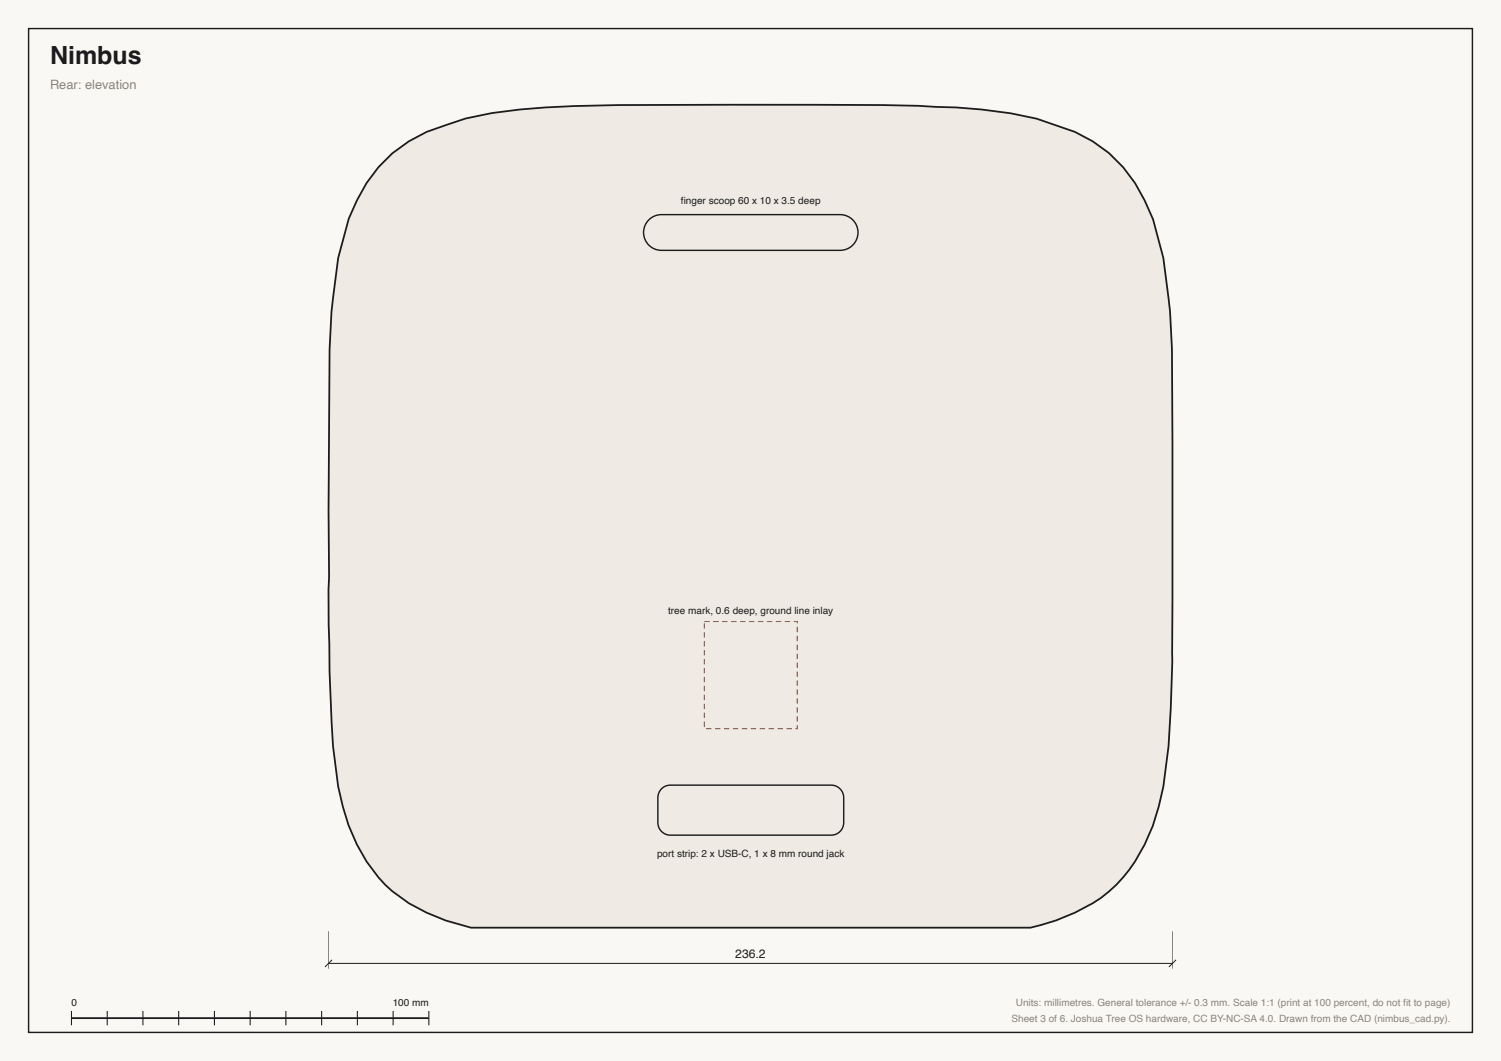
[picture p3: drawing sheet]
<svg xmlns="http://www.w3.org/2000/svg" width="420mm" height="297mm" viewBox="0 0 420 297" stroke-linecap="round" stroke-linejoin="round" font-family="sans-serif">
<defs><g id="words">
<text font-size="7" fill="#1c1c1e" x="14" y="18">Nimbus</text>
<text font-size="3.6" fill="#8a857c" x="14" y="25">Rear: elevation</text>
<text font-size="3.4" fill="#1c1c1e" x="205.7" y="268.2">236.2</text>
<g font-size="2.8" fill="#1c1c1e">
<text x="190.5" y="57.1">finger scoop 60 x 10 x 3.5 deep</text>
<text x="187" y="172">tree mark, 0.6 deep, ground line inlay</text>
<text x="183.9" y="239.8">port strip: 2 x USB-C, 1 x 8 mm round jack</text>
<text x="20" y="281.5">0</text>
<text x="109.9" y="281.5">100 mm</text>
</g>
<g font-size="2.8" fill="#8a857c">
<text x="284.2" y="281.5">Units: millimetres. General tolerance +/- 0.3 mm. Scale 1:1 (print at 100 percent, do not fit to page)</text>
<text x="283" y="286">Sheet 3 of 6. Joshua Tree OS hardware, CC BY-NC-SA 4.0. Drawn from the CAD (nimbus_cad.py).</text>
</g>
</g></defs>
<path d="M0 0h420v297h-420z" fill="#faf8f4"/>
<path d="M8 8h404v281h-404z" fill="none" stroke="#1c1c1e" stroke-width=".4"/>
<path d="M20 285h100" fill="none" stroke="#1c1c1e" stroke-width=".5"/>
<path d="M20 283v4M30 283v4M40 283v4M50 283v4M60 283v4M70 283v4M80 283v4M90 283v4M100 283v4M110 283v4M120 283v4" fill="none" stroke="#1c1c1e" stroke-width=".3"/>
<path d="M109.8 42.9l4.6-3.3 5-2.7 5.6-2a83.5 83.5 0 0 1 20.6-4.3l15-.9 12.5-.3 55-.1a483.5 483.5 0 0 1 46.5 1.3l8.3 1.1 7.2 1.5 10.7 3.7a38 38 0 0 1 19.5 19.2l2.3 5.3 2.9 10.8 1.5 11.1 .4 3.9 .5 10.6 .2 26.2a1611.5 1611.5 0 0 1-.5 74.2l-.6 10.7-1.5 11.3a52.5 52.5 0 0 1-11.2 25.4 37.1 37.1 0 0 1-13.5 9.9l-5.4 2.2-7 2h-156.6a50.9 50.9 0 0 1-24-12 47.1 47.1 0 0 1-11.9-21.9l-1.3-5.6-1.4-11.3a732.1 732.1 0 0 1-1.1-47.4l-.2-18.5 .3-45.2 .6-10.5 1.8-15.1 3-11a44.2 44.2 0 0 1 12.2-18.3z" fill-rule="evenodd" fill="#efebe4" stroke="#1c1c1e" stroke-width=".5"/>
<path d="M181.9 61.3a5 5 0 0 1 3.2-1.2h50a5 5 0 0 1 5 5 5 5 0 0 1-5 5h-50a5 5 0 0 1-4.7-3.3 5 5 0 0 1 1.5-5.5zM185.1 220.8a3.5 3.5 0 0 1 2.5-1h45a3.5 3.5 0 0 1 3.5 3.5v7a3.5 3.5 0 0 1-3.5 3.5h-45a3.5 3.5 0 0 1-3.5-3.5v-7a3.5 3.5 0 0 1 1-2.5z" fill="none" stroke="#1c1c1e" stroke-width=".4"/>
<path d="M197.1 174h26v30h-26z" fill="none" stroke="#b5502c" stroke-width=".3" stroke-dasharray="1.5 1" stroke-linecap="butt"/>
<path d="M91.9 260.7v10.5M328.1 260.7v10.5" fill="none" stroke="#8a857c" stroke-width=".28"/>
<path d="M91.9 269.7h236.2" fill="none" stroke="#1c1c1e" stroke-width=".28"/>
<path d="M92.9 268.7l-2 2zM329.1 268.7l-2 2z" fill="#000" stroke="#1c1c1e" stroke-width=".28"/>
<use href="#words"/>
</svg>
